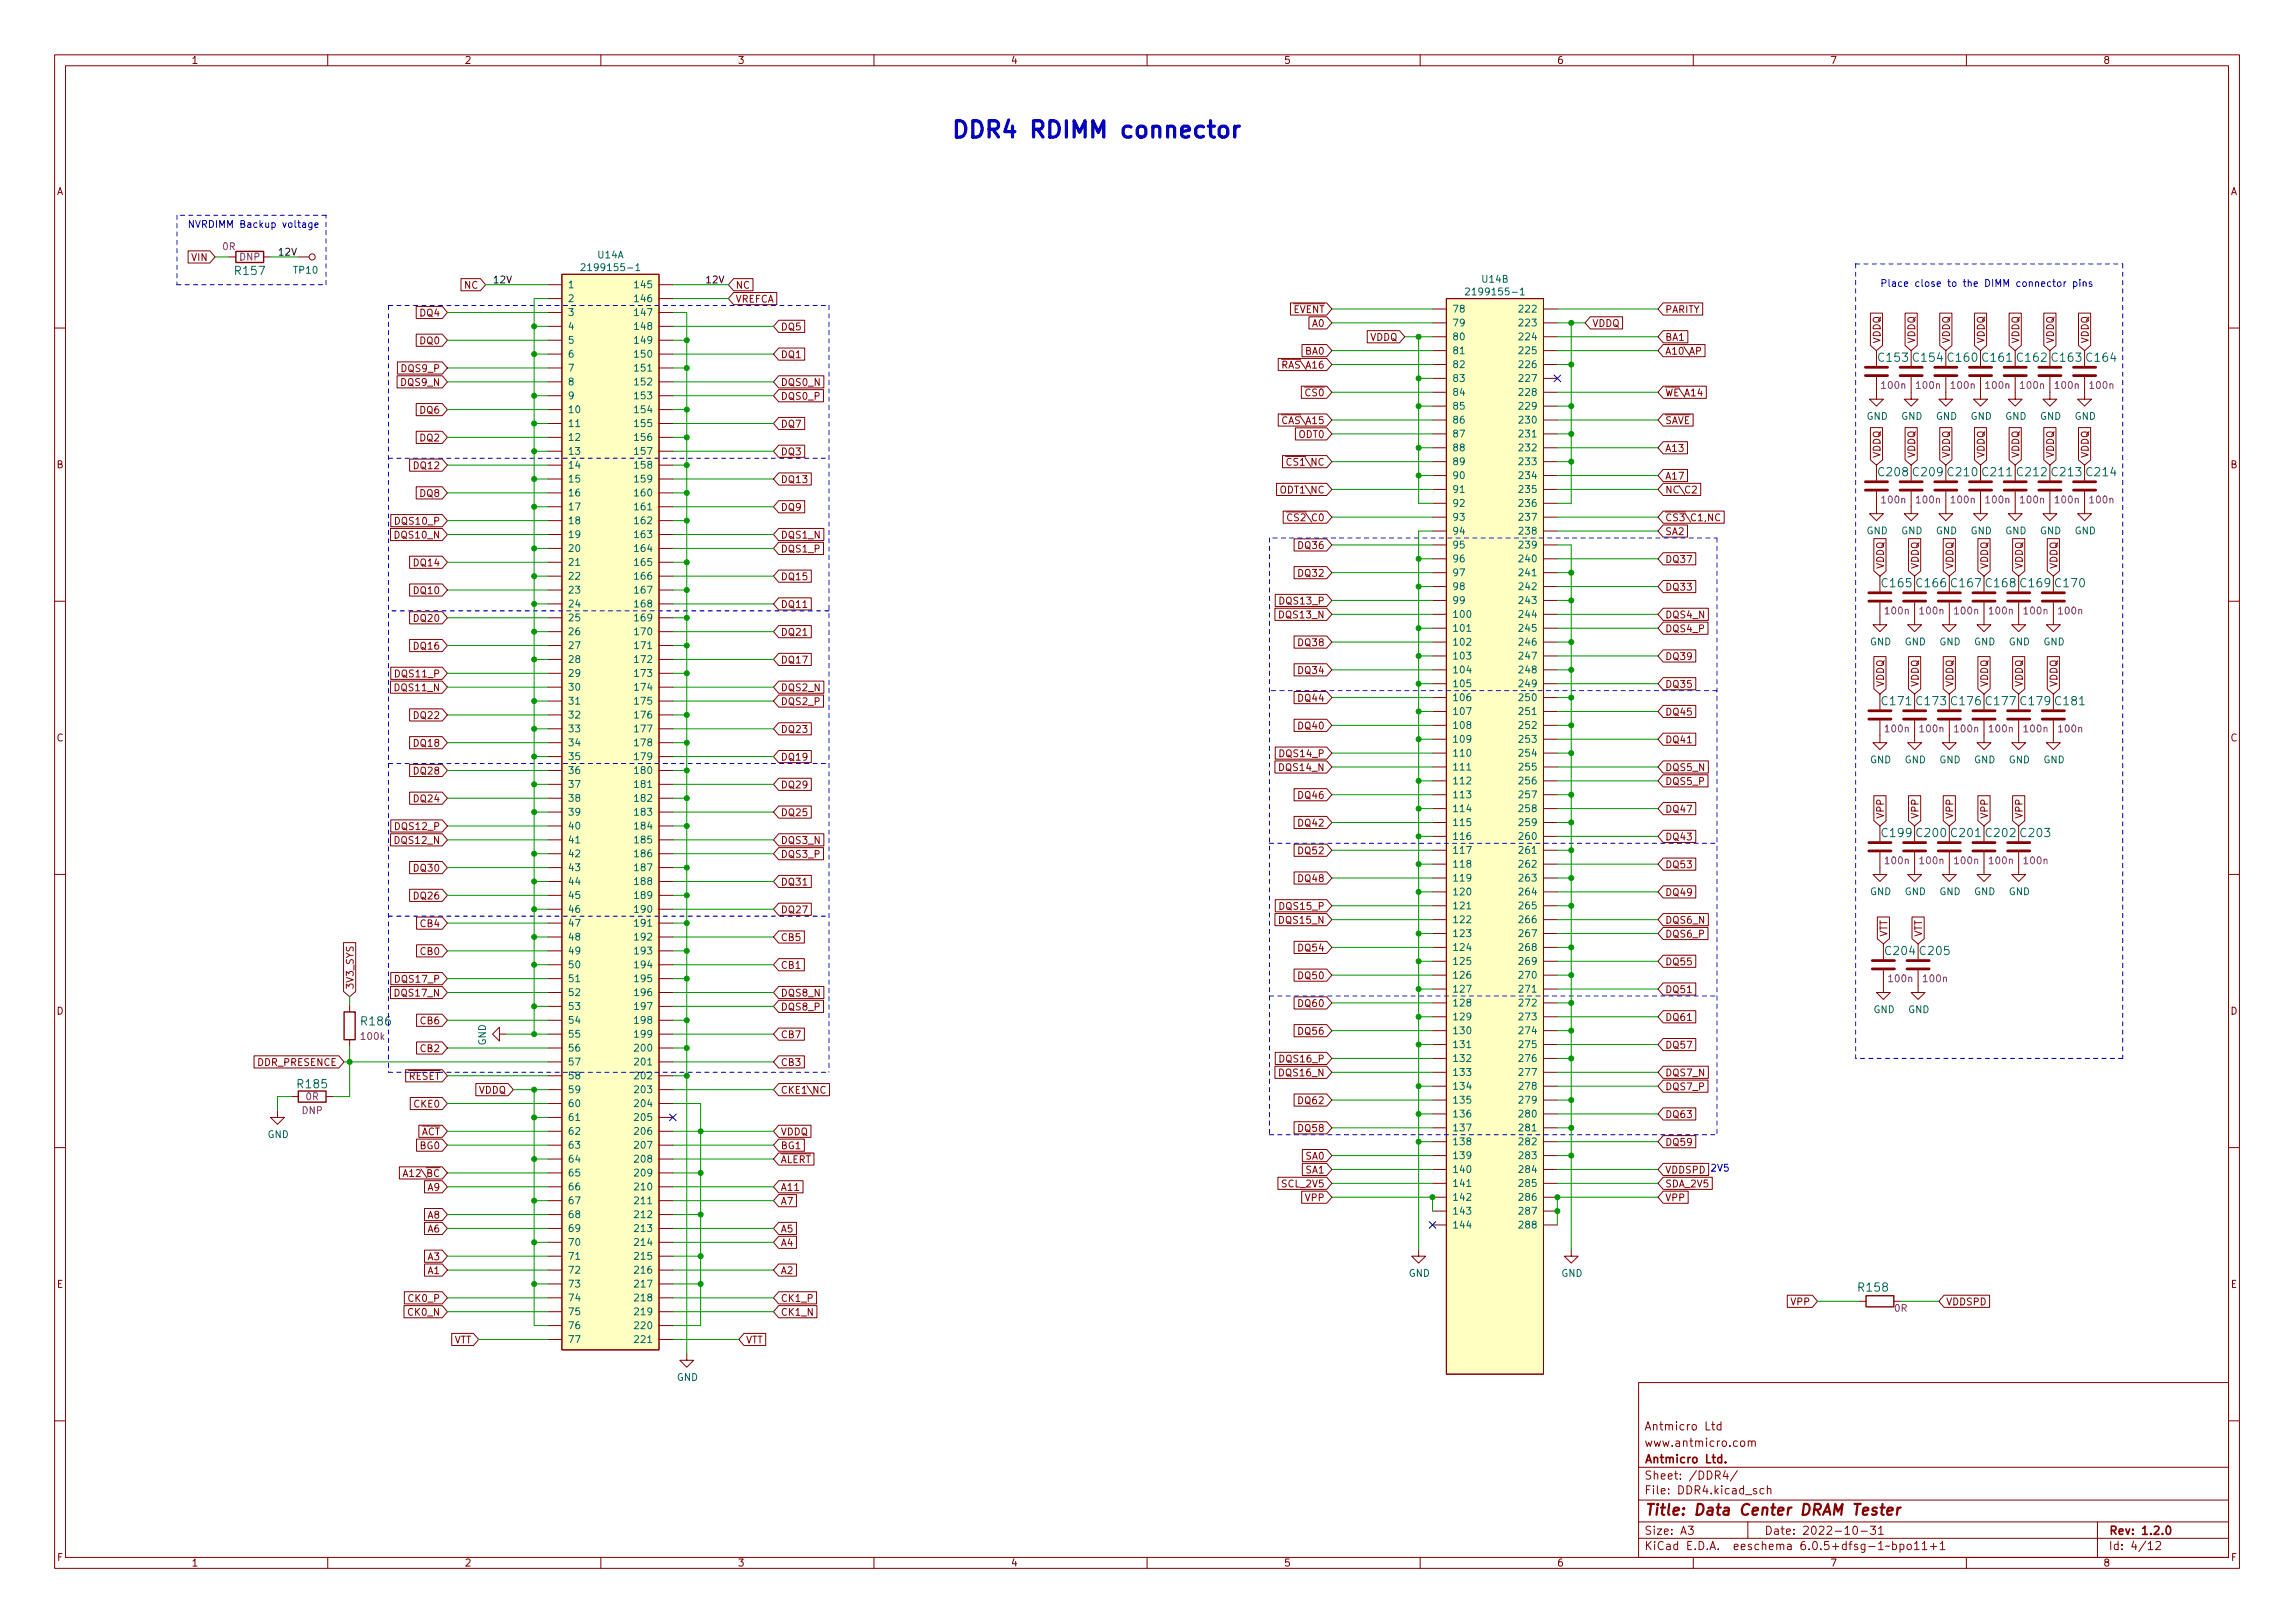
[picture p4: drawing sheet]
<svg xmlns="http://www.w3.org/2000/svg" width="420mm" height="297mm" viewBox="0 0 420 297" stroke-linecap="round" stroke-linejoin="round" font-family="sans-serif">
<defs><g id="words">
<text font-size="4.2" fill="#0000c2" x="174" y="25.2">DDR4 RDIMM connector</text>
<text font-size="2.8" fill="#840000" x="301" y="277.3">Title: Data Center DRAM Tester</text>
<g font-size="2.1" fill="#006464">
<text x="43.2" y="50.3">R157</text>
<text x="344" y="66.2">C153</text>
<text x="350.4" y="66.2">C154</text>
<text x="356.7" y="66.2">C160</text>
<text x="363.1" y="66.2">C161</text>
<text x="369.4" y="66.2">C162</text>
<text x="375.8" y="66.2">C163</text>
<text x="382.1" y="66.2">C164</text>
<text x="344" y="87.2">C208</text>
<text x="350.4" y="87.2">C209</text>
<text x="356.7" y="87.2">C210</text>
<text x="363.1" y="87.2">C211</text>
<text x="369.4" y="87.2">C212</text>
<text x="375.8" y="87.2">C213</text>
<text x="382.1" y="87.2">C214</text>
<text x="344.7" y="107.5">C165</text>
<text x="351" y="107.5">C166</text>
<text x="357.4" y="107.5">C167</text>
<text x="363.7" y="107.5">C168</text>
<text x="370.1" y="107.5">C169</text>
<text x="376.4" y="107.5">C170</text>
<text x="344.7" y="129.1">C171</text>
<text x="351" y="129.1">C173</text>
<text x="357.4" y="129.1">C176</text>
<text x="363.7" y="129.1">C177</text>
<text x="370.1" y="129.1">C179</text>
<text x="376.4" y="129.1">C181</text>
<text x="344.7" y="153.2">C199</text>
<text x="351" y="153.2">C200</text>
<text x="357.4" y="153.2">C201</text>
<text x="363.7" y="153.2">C202</text>
<text x="370.1" y="153.2">C203</text>
<text x="345.3" y="174.8">C204</text>
<text x="351.7" y="174.8">C205</text>
<text x="66.3" y="187.7">R186</text>
<text x="54.6" y="199.2">R185</text>
<text x="340.4" y="236.4">R158</text>
</g>
<g font-size="2.1" fill="#840000">
<text x="301" y="261.8">Antmicro Ltd</text>
<text x="301" y="267.8">Antmicro Ltd.</text>
<text x="301" y="264.8">www.antmicro.com</text>
<text x="301" y="273.5">File: DDR4.kicad_sch</text>
<text x="301" y="270.8">Sheet: /DDR4/</text>
<text x="301" y="280.9">Size: A3</text>
<text x="323" y="280.9">Date: 2022-10-31</text>
<text x="386" y="280.9">Rev: 1.2.0</text>
<text x="301" y="283.7">KiCad E.D.A. eeschema 6.0.5+dfsg-1~bpo11+1</text>
<text x="386" y="283.7">Id: 4/12</text>
</g>
<g font-size="1.8" fill="#840000">
<text x="35" y="11.7">1</text>
<text x="85" y="11.7">2</text>
<text x="135" y="11.7">3</text>
<text x="185" y="11.7">4</text>
<text x="235" y="11.7">5</text>
<text x="285" y="11.7">6</text>
<text x="335" y="11.7">7</text>
<text x="385" y="11.7">8</text>
<text x="10.3" y="35.7">A</text>
<text x="408.3" y="35.7">A</text>
<text x="35.2" y="47.8">VIN</text>
<text x="85.1" y="52.8">NC</text>
<text x="134.6" y="52.8">NC</text>
<text x="77" y="57.9">DQ4</text>
<text x="134.6" y="55.4">VREFCA</text>
<text x="235.3" y="57.3">~{EVENT}</text>
<text x="240.3" y="59.8">A0</text>
<text x="291.5" y="59.8">VDDQ</text>
<text x="304.8" y="57.3">PARITY</text>
<text x="77" y="63">DQ0</text>
<text x="142.9" y="65.5">DQ1</text>
<text x="142.9" y="60.5">DQ5</text>
<text x="239" y="64.9">BA0</text>
<text x="250.8" y="62.4">VDDQ</text>
<text x="304.8" y="64.9">A10\AP</text>
<text x="304.8" y="62.4">BA1</text>
<text x="344.3" y="62.9" transform="rotate(-90 344.3 62.9)">VDDQ</text>
<text x="350.6" y="62.9" transform="rotate(-90 350.6 62.9)">VDDQ</text>
<text x="357" y="62.9" transform="rotate(-90 357 62.9)">VDDQ</text>
<text x="363.3" y="62.9" transform="rotate(-90 363.3 62.9)">VDDQ</text>
<text x="369.7" y="62.9" transform="rotate(-90 369.7 62.9)">VDDQ</text>
<text x="376" y="62.9" transform="rotate(-90 376 62.9)">VDDQ</text>
<text x="382.4" y="62.9" transform="rotate(-90 382.4 62.9)">VDDQ</text>
<text x="73.6" y="70.6">DQS9_N</text>
<text x="73.7" y="68.1">DQS9_P</text>
<text x="142.9" y="70.6">DQS0_N</text>
<text x="233.7" y="67.4">~{RAS}\A16</text>
<text x="77" y="75.7">DQ6</text>
<text x="142.9" y="73.2">DQS0_P</text>
<text x="233.7" y="77.6">~{CAS}\A15</text>
<text x="237.8" y="72.5">~{CS0}</text>
<text x="304.8" y="72.5">~{WE}\A14</text>
<text x="304.8" y="77.6">~{SAVE}</text>
<text x="77" y="80.8">DQ2</text>
<text x="142.9" y="83.3">DQ3</text>
<text x="142.9" y="78.2">DQ7</text>
<text x="237.9" y="80.1">ODT0</text>
<text x="304.8" y="82.7">A13</text>
<text x="344.3" y="83.9" transform="rotate(-90 344.3 83.9)">VDDQ</text>
<text x="350.6" y="83.9" transform="rotate(-90 350.6 83.9)">VDDQ</text>
<text x="357" y="83.9" transform="rotate(-90 357 83.9)">VDDQ</text>
<text x="363.3" y="83.9" transform="rotate(-90 363.3 83.9)">VDDQ</text>
<text x="369.7" y="83.9" transform="rotate(-90 369.7 83.9)">VDDQ</text>
<text x="376" y="83.9" transform="rotate(-90 376 83.9)">VDDQ</text>
<text x="382.4" y="83.9" transform="rotate(-90 382.4 83.9)">VDDQ</text>
<text x="10.3" y="85.7">B</text>
<text x="76" y="85.9">DQ12</text>
<text x="142.9" y="88.4">DQ13</text>
<text x="234.7" y="85.2">~{CS1}\NC</text>
<text x="304.8" y="87.8">A17</text>
<text x="408.3" y="85.7">B</text>
<text x="77" y="90.9">DQ8</text>
<text x="142.9" y="93.5">DQ9</text>
<text x="234.8" y="90.3">ODT1\NC</text>
<text x="235" y="95.4">~{CS2}\C0</text>
<text x="304.8" y="90.3">NC\C2</text>
<text x="304.8" y="95.4">~{CS3}\C1,NC</text>
<text x="72.6" y="98.6">DQS10_N</text>
<text x="72.7" y="96">DQS10_P</text>
<text x="142.9" y="98.6">DQS1_N</text>
<text x="142.9" y="101.1">DQS1_P</text>
<text x="237.9" y="100.5">DQ36</text>
<text x="304.8" y="97.9">SA2</text>
<text x="76" y="103.6">DQ14</text>
<text x="142.9" y="106.2">DQ15</text>
<text x="237.9" y="105.5">DQ32</text>
<text x="304.8" y="103">DQ37</text>
<text x="344.9" y="104.2" transform="rotate(-90 344.9 104.2)">VDDQ</text>
<text x="351.2" y="104.2" transform="rotate(-90 351.2 104.2)">VDDQ</text>
<text x="357.6" y="104.2" transform="rotate(-90 357.6 104.2)">VDDQ</text>
<text x="363.9" y="104.2" transform="rotate(-90 363.9 104.2)">VDDQ</text>
<text x="370.3" y="104.2" transform="rotate(-90 370.3 104.2)">VDDQ</text>
<text x="376.6" y="104.2" transform="rotate(-90 376.6 104.2)">VDDQ</text>
<text x="76" y="108.7">DQ10</text>
<text x="76" y="113.8">DQ20</text>
<text x="142.9" y="111.3">DQ11</text>
<text x="234.5" y="113.2">DQS13_N</text>
<text x="234.6" y="110.6">DQS13_P</text>
<text x="304.8" y="108.1">DQ33</text>
<text x="304.8" y="113.2">DQS4_N</text>
<text x="76" y="118.9">DQ16</text>
<text x="142.9" y="116.3">DQ21</text>
<text x="237.9" y="118.2">DQ38</text>
<text x="304.8" y="115.7">DQS4_P</text>
<text x="72.7" y="124">DQS11_P</text>
<text x="142.9" y="121.4">DQ17</text>
<text x="237.9" y="123.3">DQ34</text>
<text x="304.8" y="125.9">DQ35</text>
<text x="304.8" y="120.8">DQ39</text>
<text x="344.9" y="125.8" transform="rotate(-90 344.9 125.8)">VDDQ</text>
<text x="351.2" y="125.8" transform="rotate(-90 351.2 125.8)">VDDQ</text>
<text x="357.6" y="125.8" transform="rotate(-90 357.6 125.8)">VDDQ</text>
<text x="363.9" y="125.8" transform="rotate(-90 363.9 125.8)">VDDQ</text>
<text x="370.3" y="125.8" transform="rotate(-90 370.3 125.8)">VDDQ</text>
<text x="376.6" y="125.8" transform="rotate(-90 376.6 125.8)">VDDQ</text>
<text x="72.6" y="126.5">DQS11_N</text>
<text x="76" y="131.6">DQ22</text>
<text x="142.9" y="126.5">DQS2_N</text>
<text x="142.9" y="129">DQS2_P</text>
<text x="237.9" y="128.4">DQ44</text>
<text x="304.8" y="130.9">DQ45</text>
<text x="10.3" y="135.7">C</text>
<text x="76" y="136.7">DQ18</text>
<text x="142.9" y="134.1">DQ23</text>
<text x="237.9" y="133.5">DQ40</text>
<text x="304.8" y="136">DQ41</text>
<text x="408.3" y="135.7">C</text>
<text x="76" y="141.7">DQ28</text>
<text x="142.9" y="139.2">DQ19</text>
<text x="234.5" y="141.1">DQS14_N</text>
<text x="234.6" y="138.6">DQS14_P</text>
<text x="304.8" y="143.6">DQS5_P</text>
<text x="304.8" y="141.1">DQS5_N</text>
<text x="76" y="146.8">DQ24</text>
<text x="142.9" y="144.3">DQ29</text>
<text x="142.9" y="149.4">DQ25</text>
<text x="237.9" y="146.2">DQ46</text>
<text x="304.8" y="148.7">DQ47</text>
<text x="344.9" y="149.9" transform="rotate(-90 344.9 149.9)">VPP</text>
<text x="351.2" y="149.9" transform="rotate(-90 351.2 149.9)">VPP</text>
<text x="357.6" y="149.9" transform="rotate(-90 357.6 149.9)">VPP</text>
<text x="363.9" y="149.9" transform="rotate(-90 363.9 149.9)">VPP</text>
<text x="370.3" y="149.9" transform="rotate(-90 370.3 149.9)">VPP</text>
<text x="72.6" y="154.4">DQS12_N</text>
<text x="72.7" y="151.9">DQS12_P</text>
<text x="142.9" y="154.4">DQS3_N</text>
<text x="237.9" y="151.3">DQ42</text>
<text x="304.8" y="153.8">DQ43</text>
<text x="76" y="159.5">DQ30</text>
<text x="142.9" y="157">DQS3_P</text>
<text x="237.9" y="161.4">DQ48</text>
<text x="237.9" y="156.3">DQ52</text>
<text x="304.8" y="158.9">DQ53</text>
<text x="76" y="164.6">DQ26</text>
<text x="142.9" y="162.1">DQ31</text>
<text x="142.9" y="167.1">DQ27</text>
<text x="234.6" y="166.5">DQS15_P</text>
<text x="304.8" y="164">DQ49</text>
<text x="77.1" y="169.7">CB4</text>
<text x="142.9" y="172.2">CB5</text>
<text x="234.5" y="169">DQS15_N</text>
<text x="304.8" y="169">DQS6_N</text>
<text x="304.8" y="171.6">DQS6_P</text>
<text x="345.5" y="171.5" transform="rotate(-90 345.5 171.5)">VTT</text>
<text x="351.9" y="171.5" transform="rotate(-90 351.9 171.5)">VTT</text>
<text x="72.7" y="179.8">DQS17_P</text>
<text x="77.1" y="174.8">CB0</text>
<text x="142.9" y="177.3">CB1</text>
<text x="237.9" y="179.2">DQ50</text>
<text x="237.9" y="174.1">DQ54</text>
<text x="304.8" y="176.7">DQ55</text>
<text x="10.3" y="185.7">D</text>
<text x="64.7" y="181.1" transform="rotate(-90 64.7 181.1)">3V3_SYS</text>
<text x="72.6" y="182.4">DQS17_N</text>
<text x="142.9" y="182.4">DQS8_N</text>
<text x="142.9" y="184.9">DQS8_P</text>
<text x="237.9" y="184.3">DQ60</text>
<text x="304.8" y="181.7">DQ51</text>
<text x="408.3" y="185.7">D</text>
<text x="77.1" y="187.5">CB6</text>
<text x="142.9" y="190">CB7</text>
<text x="237.9" y="189.4">DQ56</text>
<text x="304.8" y="191.9">DQ57</text>
<text x="304.8" y="186.8">DQ61</text>
<text x="47.2" y="195.1">DDR_PRESENCE</text>
<text x="73.4" y="197.6">~{RESET}</text>
<text x="77.1" y="192.5">CB2</text>
<text x="142.9" y="195.1">CB3</text>
<text x="234.5" y="197">DQS16_N</text>
<text x="234.6" y="194.4">DQS16_P</text>
<text x="304.8" y="197">DQS7_N</text>
<text x="75.9" y="202.7">CKE0</text>
<text x="87.6" y="200.2">VDDQ</text>
<text x="142.9" y="200.2">CKE1\NC</text>
<text x="237.9" y="202.1">DQ62</text>
<text x="304.8" y="199.5">DQS7_P</text>
<text x="75.6" y="207.8">~{ACT}</text>
<text x="142.9" y="207.8">VDDQ</text>
<text x="237.9" y="207.1">DQ58</text>
<text x="304.8" y="204.6">DQ63</text>
<text x="304.8" y="209.7">DQ59</text>
<text x="73" y="215.4">A12\~{BC}</text>
<text x="77" y="210.3">BG0</text>
<text x="142.9" y="212.9">~{ALERT}</text>
<text x="142.9" y="210.3">BG1</text>
<text x="239.1" y="214.8">SA1</text>
<text x="239.1" y="212.2">SA0</text>
<text x="78.4" y="217.9">A9</text>
<text x="142.9" y="220.5">A7</text>
<text x="142.9" y="217.9">A11</text>
<text x="234.9" y="217.3">SCL_2V5</text>
<text x="239" y="219.8">VPP</text>
<text x="304.8" y="219.8">VPP</text>
<text x="304.8" y="217.3">SDA_2V5</text>
<text x="78.4" y="225.6">A6</text>
<text x="78.4" y="223">A8</text>
<text x="142.9" y="225.6">A5</text>
<text x="78.4" y="233.2">A1</text>
<text x="78.4" y="230.6">A3</text>
<text x="142.9" y="233.2">A2</text>
<text x="142.9" y="228.1">A4</text>
<text x="10.4" y="235.7">E</text>
<text x="74.9" y="238.3">CK0_P</text>
<text x="142.9" y="238.3">CK1_P</text>
<text x="327.9" y="238.9">VPP</text>
<text x="356.2" y="238.9">VDDSPD</text>
<text x="408.4" y="235.7">E</text>
<text x="74.8" y="240.8">CK0_N</text>
<text x="83" y="245.9">VTT</text>
<text x="136.5" y="245.9">VTT</text>
<text x="142.9" y="240.8">CK1_N</text>
<text x="10.4" y="285.7">F</text>
<text x="35" y="286.7">1</text>
<text x="85" y="286.7">2</text>
<text x="135" y="286.7">3</text>
<text x="185" y="286.7">4</text>
<text x="235" y="286.7">5</text>
<text x="285" y="286.7">6</text>
<text x="335" y="286.7">7</text>
<text x="385" y="286.7">8</text>
<text x="408.4" y="285.7">F</text>
</g>
<g font-size="1.8" fill="#0000c2">
<text x="34.3" y="41.7">NVRDIMM Backup voltage</text>
<text x="344.2" y="52.5">Place close to the DIMM connector pins</text>
<text x="304.8" y="214.8">VDDSPD 2V5</text>
</g>
<g font-size="1.8" fill="#840084">
<text x="40.8" y="45.8">0R</text>
<text x="43.9" y="47.7">DNP</text>
<text x="344.6" y="71.2">100n</text>
<text x="351" y="71.2">100n</text>
<text x="357.3" y="71.2">100n</text>
<text x="363.7" y="71.2">100n</text>
<text x="370" y="71.2">100n</text>
<text x="376.4" y="71.2">100n</text>
<text x="382.7" y="71.2">100n</text>
<text x="344.6" y="92.1">100n</text>
<text x="351" y="92.1">100n</text>
<text x="357.3" y="92.1">100n</text>
<text x="363.7" y="92.1">100n</text>
<text x="370" y="92.1">100n</text>
<text x="376.4" y="92.1">100n</text>
<text x="382.7" y="92.1">100n</text>
<text x="345.3" y="112.4">100n</text>
<text x="351.6" y="112.4">100n</text>
<text x="358" y="112.4">100n</text>
<text x="364.3" y="112.4">100n</text>
<text x="370.7" y="112.4">100n</text>
<text x="377" y="112.4">100n</text>
<text x="345.3" y="134">100n</text>
<text x="351.6" y="134">100n</text>
<text x="358" y="134">100n</text>
<text x="364.3" y="134">100n</text>
<text x="370.7" y="134">100n</text>
<text x="377" y="134">100n</text>
<text x="345.3" y="158.2">100n</text>
<text x="351.6" y="158.2">100n</text>
<text x="358" y="158.2">100n</text>
<text x="364.3" y="158.2">100n</text>
<text x="370.7" y="158.2">100n</text>
<text x="345.9" y="179.7">100n</text>
<text x="352.2" y="179.7">100n</text>
<text x="66.2" y="190.3">100k</text>
<text x="55.3" y="203.9">DNP</text>
<text x="56" y="201.3">0R</text>
<text x="346.8" y="240.1">0R</text>
</g>
<g font-size="1.8" fill="#0f0f0f">
<text x="50.8" y="46.8">12V</text>
<text x="90.2" y="51.8">12V</text>
<text x="129.6" y="51.8">12V</text>
</g>
<g font-size="1.8" fill="#006464">
<text x="109.5" y="47.3">U14A</text>
<text x="53.8" y="50.1">TP10</text>
<text x="103.9" y="52.7">1</text>
<text x="107.5" y="49.6">2199155-1</text>
<text x="116.7" y="52.7">145</text>
<text x="271.4" y="51.7">U14B</text>
<text x="103.9" y="55.3">2</text>
<text x="103.9" y="57.8">3</text>
<text x="116.7" y="55.3">146</text>
<text x="116.7" y="57.8">147</text>
<text x="265.8" y="57.2">78</text>
<text x="265.8" y="59.7">79</text>
<text x="269.5" y="54">2199155-1</text>
<text x="278.6" y="57.2">222</text>
<text x="278.6" y="59.7">223</text>
<text x="103.9" y="60.4">4</text>
<text x="103.9" y="62.9">5</text>
<text x="103.9" y="65.4">6</text>
<text x="116.7" y="60.4">148</text>
<text x="116.7" y="62.9">149</text>
<text x="116.7" y="65.4">150</text>
<text x="265.8" y="62.3">80</text>
<text x="265.8" y="64.8">81</text>
<text x="278.6" y="62.3">224</text>
<text x="278.6" y="64.8">225</text>
<text x="103.9" y="68">7</text>
<text x="103.9" y="70.5">8</text>
<text x="116.7" y="68">151</text>
<text x="116.7" y="70.5">152</text>
<text x="265.8" y="67.3">82</text>
<text x="265.8" y="69.9">83</text>
<text x="278.6" y="67.3">226</text>
<text x="278.6" y="69.9">227</text>
<text x="103.9" y="75.6">10</text>
<text x="103.9" y="73.1">9</text>
<text x="116.7" y="73.1">153</text>
<text x="116.7" y="75.6">154</text>
<text x="265.8" y="72.4">84</text>
<text x="265.8" y="75">85</text>
<text x="265.8" y="77.5">86</text>
<text x="278.6" y="72.4">228</text>
<text x="278.6" y="75">229</text>
<text x="278.6" y="77.5">230</text>
<text x="341.7" y="76.8">GND</text>
<text x="348" y="76.8">GND</text>
<text x="354.4" y="76.8">GND</text>
<text x="360.7" y="76.8">GND</text>
<text x="367.1" y="76.8">GND</text>
<text x="373.4" y="76.8">GND</text>
<text x="379.8" y="76.8">GND</text>
<text x="103.9" y="78.1">11</text>
<text x="103.9" y="80.7">12</text>
<text x="103.9" y="83.2">13</text>
<text x="116.7" y="78.1">155</text>
<text x="116.7" y="80.7">156</text>
<text x="116.7" y="83.2">157</text>
<text x="265.8" y="80">87</text>
<text x="265.8" y="82.6">88</text>
<text x="278.6" y="80">231</text>
<text x="278.6" y="82.6">232</text>
<text x="103.9" y="85.8">14</text>
<text x="103.9" y="88.3">15</text>
<text x="116.7" y="85.8">158</text>
<text x="116.7" y="88.3">159</text>
<text x="265.8" y="85.1">89</text>
<text x="265.8" y="87.7">90</text>
<text x="278.6" y="85.1">233</text>
<text x="278.6" y="87.7">234</text>
<text x="103.9" y="90.8">16</text>
<text x="103.9" y="93.4">17</text>
<text x="103.9" y="95.9">18</text>
<text x="116.7" y="90.8">160</text>
<text x="116.7" y="93.4">161</text>
<text x="116.7" y="95.9">162</text>
<text x="265.8" y="90.2">91</text>
<text x="265.8" y="92.7">92</text>
<text x="265.8" y="95.3">93</text>
<text x="278.6" y="90.2">235</text>
<text x="278.6" y="92.7">236</text>
<text x="278.6" y="95.3">237</text>
<text x="103.9" y="98.5">19</text>
<text x="103.9" y="101">20</text>
<text x="116.7" y="98.5">163</text>
<text x="116.7" y="101">164</text>
<text x="265.8" y="97.8">94</text>
<text x="265.8" y="100.4">95</text>
<text x="278.6" y="97.8">238</text>
<text x="278.6" y="100.4">239</text>
<text x="341.7" y="97.8">GND</text>
<text x="348" y="97.8">GND</text>
<text x="354.4" y="97.8">GND</text>
<text x="360.7" y="97.8">GND</text>
<text x="367.1" y="97.8">GND</text>
<text x="373.4" y="97.8">GND</text>
<text x="379.8" y="97.8">GND</text>
<text x="103.9" y="103.5">21</text>
<text x="103.9" y="106.1">22</text>
<text x="116.7" y="103.5">165</text>
<text x="116.7" y="106.1">166</text>
<text x="265.8" y="102.9">96</text>
<text x="265.8" y="105.4">97</text>
<text x="265.8" y="108">98</text>
<text x="278.6" y="102.9">240</text>
<text x="278.6" y="105.4">241</text>
<text x="278.6" y="108">242</text>
<text x="103.9" y="108.6">23</text>
<text x="103.9" y="111.2">24</text>
<text x="103.9" y="113.7">25</text>
<text x="116.7" y="108.6">167</text>
<text x="116.7" y="111.2">168</text>
<text x="116.7" y="113.7">169</text>
<text x="265.8" y="113.1">100</text>
<text x="265.8" y="110.5">99</text>
<text x="278.6" y="110.5">243</text>
<text x="278.6" y="113.1">244</text>
<text x="103.9" y="116.2">26</text>
<text x="103.9" y="118.8">27</text>
<text x="116.7" y="116.2">170</text>
<text x="116.7" y="118.8">171</text>
<text x="265.8" y="115.6">101</text>
<text x="265.8" y="118.1">102</text>
<text x="278.6" y="115.6">245</text>
<text x="278.6" y="118.1">246</text>
<text x="342.3" y="118.1">GND</text>
<text x="348.7" y="118.1">GND</text>
<text x="355" y="118.1">GND</text>
<text x="361.4" y="118.1">GND</text>
<text x="367.7" y="118.1">GND</text>
<text x="374.1" y="118.1">GND</text>
<text x="103.9" y="121.3">28</text>
<text x="103.9" y="123.9">29</text>
<text x="116.7" y="121.3">172</text>
<text x="116.7" y="123.9">173</text>
<text x="265.8" y="120.7">103</text>
<text x="265.8" y="123.2">104</text>
<text x="265.8" y="125.8">105</text>
<text x="278.6" y="120.7">247</text>
<text x="278.6" y="123.2">248</text>
<text x="278.6" y="125.8">249</text>
<text x="103.9" y="126.4">30</text>
<text x="103.9" y="128.9">31</text>
<text x="103.9" y="131.5">32</text>
<text x="116.7" y="126.4">174</text>
<text x="116.7" y="128.9">175</text>
<text x="116.7" y="131.5">176</text>
<text x="265.8" y="128.3">106</text>
<text x="265.8" y="130.8">107</text>
<text x="278.6" y="128.3">250</text>
<text x="278.6" y="130.8">251</text>
<text x="103.9" y="134">33</text>
<text x="103.9" y="136.6">34</text>
<text x="116.7" y="134">177</text>
<text x="116.7" y="136.6">178</text>
<text x="265.8" y="133.4">108</text>
<text x="265.8" y="135.9">109</text>
<text x="278.6" y="133.4">252</text>
<text x="278.6" y="135.9">253</text>
<text x="103.9" y="139.1">35</text>
<text x="103.9" y="141.6">36</text>
<text x="116.7" y="139.1">179</text>
<text x="116.7" y="141.6">180</text>
<text x="265.8" y="138.5">110</text>
<text x="265.8" y="141">111</text>
<text x="265.8" y="143.5">112</text>
<text x="278.6" y="138.5">254</text>
<text x="278.6" y="141">255</text>
<text x="278.6" y="143.5">256</text>
<text x="342.3" y="139.7">GND</text>
<text x="348.7" y="139.7">GND</text>
<text x="355" y="139.7">GND</text>
<text x="361.4" y="139.7">GND</text>
<text x="367.7" y="139.7">GND</text>
<text x="374.1" y="139.7">GND</text>
<text x="103.9" y="144.2">37</text>
<text x="103.9" y="146.7">38</text>
<text x="103.9" y="149.3">39</text>
<text x="116.7" y="144.2">181</text>
<text x="116.7" y="146.7">182</text>
<text x="116.7" y="149.3">183</text>
<text x="265.8" y="146.1">113</text>
<text x="265.8" y="148.6">114</text>
<text x="278.6" y="146.1">257</text>
<text x="278.6" y="148.6">258</text>
<text x="103.9" y="151.8">40</text>
<text x="103.9" y="154.3">41</text>
<text x="116.7" y="151.8">184</text>
<text x="116.7" y="154.3">185</text>
<text x="265.8" y="151.2">115</text>
<text x="265.8" y="153.7">116</text>
<text x="278.6" y="151.2">259</text>
<text x="278.6" y="153.7">260</text>
<text x="103.9" y="156.9">42</text>
<text x="103.9" y="159.4">43</text>
<text x="103.9" y="162">44</text>
<text x="116.7" y="156.9">186</text>
<text x="116.7" y="159.4">187</text>
<text x="116.7" y="162">188</text>
<text x="265.8" y="156.2">117</text>
<text x="265.8" y="158.8">118</text>
<text x="265.8" y="161.3">119</text>
<text x="278.6" y="156.2">261</text>
<text x="278.6" y="158.8">262</text>
<text x="278.6" y="161.3">263</text>
<text x="103.9" y="164.5">45</text>
<text x="103.9" y="167">46</text>
<text x="116.7" y="164.5">189</text>
<text x="116.7" y="167">190</text>
<text x="265.8" y="163.9">120</text>
<text x="265.8" y="166.4">121</text>
<text x="278.6" y="163.9">264</text>
<text x="278.6" y="166.4">265</text>
<text x="342.3" y="163.8">GND</text>
<text x="348.7" y="163.8">GND</text>
<text x="355" y="163.8">GND</text>
<text x="361.4" y="163.8">GND</text>
<text x="367.7" y="163.8">GND</text>
<text x="103.9" y="169.6">47</text>
<text x="103.9" y="172.1">48</text>
<text x="116.7" y="169.6">191</text>
<text x="116.7" y="172.1">192</text>
<text x="265.8" y="168.9">122</text>
<text x="265.8" y="171.5">123</text>
<text x="278.6" y="168.9">266</text>
<text x="278.6" y="171.5">267</text>
<text x="103.9" y="174.7">49</text>
<text x="103.9" y="177.2">50</text>
<text x="103.9" y="179.7">51</text>
<text x="116.7" y="174.7">193</text>
<text x="116.7" y="177.2">194</text>
<text x="116.7" y="179.7">195</text>
<text x="265.8" y="174">124</text>
<text x="265.8" y="176.6">125</text>
<text x="265.8" y="179.1">126</text>
<text x="278.6" y="174">268</text>
<text x="278.6" y="176.6">269</text>
<text x="278.6" y="179.1">270</text>
<text x="103.9" y="182.3">52</text>
<text x="103.9" y="184.8">53</text>
<text x="116.7" y="182.3">196</text>
<text x="116.7" y="184.8">197</text>
<text x="265.8" y="181.6">127</text>
<text x="265.8" y="184.2">128</text>
<text x="278.6" y="181.6">271</text>
<text x="278.6" y="184.2">272</text>
<text x="343" y="185.4">GND</text>
<text x="349.3" y="185.4">GND</text>
<text x="89" y="191.4" transform="rotate(-90 89 191.4)">GND</text>
<text x="103.9" y="187.4">54</text>
<text x="103.9" y="189.9">55</text>
<text x="116.7" y="187.4">198</text>
<text x="116.7" y="189.9">199</text>
<text x="265.8" y="186.7">129</text>
<text x="265.8" y="189.3">130</text>
<text x="265.8" y="191.8">131</text>
<text x="278.6" y="186.7">273</text>
<text x="278.6" y="189.3">274</text>
<text x="278.6" y="191.8">275</text>
<text x="103.9" y="192.4">56</text>
<text x="103.9" y="195">57</text>
<text x="103.9" y="197.5">58</text>
<text x="116.7" y="192.4">200</text>
<text x="116.7" y="195">201</text>
<text x="116.7" y="197.5">202</text>
<text x="265.8" y="194.3">132</text>
<text x="265.8" y="196.9">133</text>
<text x="278.6" y="194.3">276</text>
<text x="278.6" y="196.9">277</text>
<text x="103.9" y="200.1">59</text>
<text x="103.9" y="202.6">60</text>
<text x="116.7" y="200.1">203</text>
<text x="116.7" y="202.6">204</text>
<text x="265.8" y="199.4">134</text>
<text x="265.8" y="202">135</text>
<text x="278.6" y="199.4">278</text>
<text x="278.6" y="202">279</text>
<text x="49" y="208.3">GND</text>
<text x="103.9" y="205.1">61</text>
<text x="103.9" y="207.7">62</text>
<text x="116.7" y="205.1">205</text>
<text x="116.7" y="207.7">206</text>
<text x="265.8" y="204.5">136</text>
<text x="265.8" y="207">137</text>
<text x="265.8" y="209.6">138</text>
<text x="278.6" y="204.5">280</text>
<text x="278.6" y="207">281</text>
<text x="278.6" y="209.6">282</text>
<text x="103.9" y="210.2">63</text>
<text x="103.9" y="212.8">64</text>
<text x="103.9" y="215.3">65</text>
<text x="116.7" y="210.2">207</text>
<text x="116.7" y="212.8">208</text>
<text x="116.7" y="215.3">209</text>
<text x="265.8" y="212.1">139</text>
<text x="265.8" y="214.7">140</text>
<text x="278.6" y="212.1">283</text>
<text x="278.6" y="214.7">284</text>
<text x="103.9" y="217.8">66</text>
<text x="103.9" y="220.4">67</text>
<text x="116.7" y="217.8">210</text>
<text x="116.7" y="220.4">211</text>
<text x="265.8" y="217.2">141</text>
<text x="265.8" y="219.7">142</text>
<text x="278.6" y="217.2">285</text>
<text x="278.6" y="219.7">286</text>
<text x="103.9" y="222.9">68</text>
<text x="103.9" y="225.5">69</text>
<text x="116.7" y="222.9">212</text>
<text x="116.7" y="225.5">213</text>
<text x="265.8" y="222.3">143</text>
<text x="265.8" y="224.8">144</text>
<text x="278.6" y="222.3">287</text>
<text x="278.6" y="224.8">288</text>
<text x="103.9" y="228">70</text>
<text x="103.9" y="230.5">71</text>
<text x="103.9" y="233.1">72</text>
<text x="116.7" y="228">214</text>
<text x="116.7" y="230.5">215</text>
<text x="116.7" y="233.1">216</text>
<text x="257.9" y="233.7">GND</text>
<text x="285.8" y="233.7">GND</text>
<text x="103.9" y="235.6">73</text>
<text x="103.9" y="238.2">74</text>
<text x="116.7" y="235.6">217</text>
<text x="116.7" y="238.2">218</text>
<text x="103.9" y="240.7">75</text>
<text x="103.9" y="243.2">76</text>
<text x="103.9" y="245.8">77</text>
<text x="116.7" y="240.7">219</text>
<text x="116.7" y="243.2">220</text>
<text x="116.7" y="245.8">221</text>
<text x="123.9" y="252.7">GND</text>
</g>
</g></defs>
<g fill="none" stroke="#840000" stroke-width=".18">
<path d="M10 10h400v277h-400zM12 12h396v273h-396zM60 10v2M110 10v2M160 10v2M210 10v2M260 10v2M310 10v2M360 10v2M34.4 45.9h4l1 1.1-1 1.1h-4zM41.9 47h1.3M48.3 47h1.2"/>
<path d="M54.6 47h1.9M76.2 56.1h4.8l.9 1.1-.9 1.1h-4.8zM84.4 51h3.5l1 1.1-1 1.1h-3.5zM100.3 52.1h2.6M100.3 54.6h2.6M100.3 57.2h2.6M100.3 59.7h2.6M102.9 50.2h17.7v196.9h-17.7zM120.6 52.1h2.6M120.6 54.6h2.6M120.6 57.2h2.6M120.6 59.7h2.6"/>
<path d="M134.3 51h3.6v2.2h-3.6l-1-1.1zM134.3 53.5h7.9v2.3h-7.9l-1-1.2zM142.6 58.6h4.7v2.2h-4.7l-1-1.1zM236.2 55.4h6.7l.9 1.2-.9 1.1h-6.7zM239.6 58h3.3l.9 1.1-.9 1.1h-3.3zM262.3 56.6h2.5M262.3 59.1h2.5M264.8 54.6h17.8v196.9h-17.8zM282.6 56.6h2.5M282.6 59.1h2.5M291.1 58h6v2.2h-6l-.9-1.1zM304.5 55.4h7.2v2.3h-7.2l-1-1.1z"/>
<path d="M342.4 57.3h2.2v5.9l-1.1 1-1.1-1zM348.8 57.3h2.2v5.9l-1.1 1-1.1-1zM355.1 57.3h2.2v5.9l-1.1 1-1.1-1zM361.5 57.3h2.2v5.9l-1.1 1-1.1-1zM367.8 57.3h2.2v5.9l-1.1 1-1.1-1zM374.2 57.3h2.2v5.9l-1.1 1-1.1-1zM380.5 57.3h2.2v5.9l-1.1 1-1.1-1zM10 60h2M72.7 68.8h8.3l.9 1.1-.9 1.1h-8.3zM72.8 66.2h8.2l.9 1.1-.9 1.2h-8.2zM76.2 61.2h4.8l.9 1.1-.9 1.1h-4.8zM76.2 78.9h4.8l.9 1.1-.9 1.2h-4.8z"/>
<path d="M76.2 73.9h4.8l.9 1.1-.9 1.1h-4.8zM100.3 75h2.6M100.3 77.5h2.6M100.3 62.3h2.6M100.3 64.8h2.6M100.3 67.3h2.6M100.3 69.9h2.6M100.3 72.4h2.6M120.6 75h2.6M120.6 77.5h2.6M120.6 62.3h2.6M120.6 64.8h2.6"/>
<path d="M120.6 67.3h2.6M120.6 69.9h2.6M120.6 72.4h2.6M142.6 63.7h4.7v2.2h-4.7l-1-1.1zM142.6 68.8h8.2v2.2h-8.2l-1-1.1zM142.6 76.4h4.7v2.2h-4.7l-1-1.1zM142.6 71.3h8.2v2.2h-8.2l-1-1.1zM234 65.6h8.9l.9 1.1-.9 1.1h-8.9zM234 75.8h8.9l.9 1.1-.9 1.1h-8.9zM237.2 78.3h5.7l.9 1.1-.9 1.1h-5.7zM238.2 70.7h4.7l.9 1.1-.9 1.1h-4.7zM238.4 63.1h4.5l.9 1.1-.9 1.1h-4.5z"/>
<path d="M250.3 60.5h5.9l1 1.1-1 1.1h-5.9zM262.3 61.6h2.5M262.3 64.2h2.5M262.3 66.7h2.5M262.3 69.3h2.5M262.3 71.8h2.5M262.3 74.3h2.5M262.3 76.9h2.5M262.3 79.4h2.5M282.6 61.6h2.5M282.6 64.2h2.5M282.6 66.7h2.5"/>
<path d="M282.6 69.3h2.5M282.6 71.8h2.5M282.6 74.3h2.5M282.6 76.9h2.5M282.6 79.4h2.5M304.5 70.7h7.9v2.2h-7.9l-1-1.1zM304.5 63.1h7.6v2.2h-7.6l-1-1.1zM304.5 60.5h4.5v2.2h-4.5l-1-1.1zM304.5 75.8h5.5v2.2h-5.5l-1-1.1zM310.6 64.2h.6l.1-.2v-.3l-.7-.1v1.2M342.4 78.3h2.2v5.9l-1.1 .9-1.1-.9zM343.5 69v4.1h1.3l-1.3 1.2-1.2-1.2h1.2"/>
<path d="M348.8 78.3h2.2v5.9l-1.1 .9-1.1-.9zM349.9 69v4.1h1.3l-1.3 1.2-1.3-1.2h1.3M355.1 78.3h2.2v5.9l-1.1 .9-1.1-.9zM356.2 69v4.1h1.3l-1.3 1.2-1.2-1.2h1.2M361.5 78.3h2.2v5.9l-1.1 .9-1.1-.9zM362.6 69v4.1h1.3l-1.3 1.2-1.3-1.2h1.3M367.8 78.3h2.2v5.9l-1.1 .9-1.1-.9zM368.9 69v4.1h1.3l-1.3 1.2-1.2-1.2h1.2M374.2 78.3h2.2v5.9l-1.1 .9-1.1-.9zM375.3 69v4.1h1.3l-1.3 1.2-1.3-1.2h1.3M380.5 78.3h2.2v5.9l-1.1 .9-1.1-.9zM381.6 69v4.1h1.3l-1.3 1.2-1.2-1.2h1.2"/>
<path d="M408 60h2M71.5 96.7h9.5l.9 1.1-.9 1.1h-9.5zM71.5 94.2h9.5l.9 1.1-.9 1.1h-9.5zM75 84h6l.9 1.1-.9 1.1h-6zM76.2 89.1h4.8l.9 1.1-.9 1.1h-4.8zM100.3 80h2.6M100.3 82.6h2.6M100.3 85.1h2.6M100.3 87.7h2.6M100.3 90.2h2.6M100.3 92.7h2.6M100.3 95.3h2.6"/>
<path d="M100.3 97.8h2.6M120.6 80h2.6M120.6 82.6h2.6M120.6 85.1h2.6M120.6 87.7h2.6M120.6 90.2h2.6M120.6 92.7h2.6M120.6 95.3h2.6M120.6 97.8h2.6M142.6 96.7h8.2v2.2h-8.2l-1-1.1zM142.6 91.6h4.7v2.3h-4.7l-1-1.2zM142.6 86.6h5.9v2.2h-5.9l-1-1.1z"/>
<path d="M142.6 81.5h4.7v2.2h-4.7l-1-1.1zM142.6 99.3h8.2v2.2h-8.2l-1-1.1zM233.7 88.5h9.2l.9 1.1-.9 1.1h-9.2zM234.8 83.4h8.1l.9 1.1-.9 1.1h-8.1zM234.9 93.5h8l.9 1.2-.9 1.1h-8zM236.9 98.6h6l.9 1.1-.9 1.1h-6zM262.3 82h2.5M262.3 84.5h2.5M262.3 87h2.5M262.3 89.6h2.5M262.3 92.1h2.5M262.3 94.7h2.5"/>
<path d="M262.3 97.2h2.5M262.3 99.7h2.5M282.6 82h2.5M282.6 84.5h2.5M282.6 87h2.5M282.6 89.6h2.5M282.6 92.1h2.5M282.6 94.7h2.5M282.6 97.2h2.5M282.6 99.7h2.5M304.5 96.1h4.4v2.2h-4.4l-1-1.1zM304.5 88.5h6.9v2.2h-6.9l-1-1.1z"/>
<path d="M304.5 85.9h4.4v2.2h-4.4l-1-1.1zM304.5 80.8h4.4v2.3h-4.4l-1-1.1zM304.5 93.5h11.2v2.3h-11.2l-1-1.1zM343.1 98.6h2.2v5.9l-1.1 .9-1.1-.9zM343.5 90v4h1.3l-1.3 1.3-1.2-1.3h1.2M349.4 98.6h2.2v5.9l-1.1 .9-1.1-.9zM349.9 90v4h1.3l-1.3 1.3-1.3-1.3h1.3M355.8 98.6h2.2v5.9l-1.1 .9-1.1-.9zM356.2 90v4h1.3l-1.3 1.3-1.2-1.3h1.2M362.1 98.6h2.2v5.9l-1.1 .9-1.1-.9zM362.6 90v4h1.3l-1.3 1.3-1.3-1.3h1.3M368.5 98.6h2.2v5.9l-1.1 .9-1.1-.9z"/>
<path d="M368.9 90v4h1.3l-1.3 1.3-1.2-1.3h1.2M374.8 98.6h2.2v5.9l-1.1 .9-1.1-.9zM375.3 90v4h1.3l-1.3 1.3-1.3-1.3h1.3M381.6 90v4h1.3l-1.3 1.3-1.2-1.3h1.2M10 110h2M75 106.9h6l.9 1.1-.9 1.1h-6zM75 101.8h6l.9 1.1-.9 1.1h-6zM75 112h6l.9 1.1-.9 1.1h-6zM75 117h6l.9 1.1-.9 1.2h-6zM100.3 100.4h2.6M100.3 102.9h2.6M100.3 105.4h2.6"/>
<path d="M100.3 108h2.6M100.3 110.5h2.6M100.3 113.1h2.6M100.3 115.6h2.6M100.3 118.1h2.6M120.6 100.4h2.6M120.6 102.9h2.6M120.6 105.4h2.6M120.6 108h2.6M120.6 110.5h2.6M120.6 113.1h2.6M120.6 115.6h2.6"/>
<path d="M120.6 118.1h2.6M142.6 109.4h5.9v2.2h-5.9l-1-1.1zM142.6 104.3h5.9v2.3h-5.9l-1-1.2zM142.6 114.5h5.9v2.2h-5.9l-1-1.1zM142.6 119.6h5.9v2.2h-5.9l-1-1.1zM233.4 111.3h9.5l.9 1.1-.9 1.1h-9.5zM233.5 108.8h9.4l.9 1.1-.9 1.1h-9.4zM236.9 116.4h6l.9 1.1-.9 1.1h-6zM236.9 103.7h6l.9 1.1-.9 1.1h-6zM262.3 112.4h2.5M262.3 115h2.5M262.3 117.5h2.5"/>
<path d="M262.3 102.3h2.5M262.3 104.8h2.5M262.3 107.4h2.5M262.3 109.9h2.5M282.6 112.4h2.5M282.6 115h2.5M282.6 117.5h2.5M282.6 102.3h2.5M282.6 104.8h2.5M282.6 107.4h2.5M282.6 109.9h2.5M304.5 106.2h6v2.3h-6l-1-1.1z"/>
<path d="M304.5 101.2h6v2.2h-6l-1-1.1zM304.5 113.9h8.2v2.2h-8.2l-1-1.1zM304.5 111.3h8.3v2.2h-8.3l-1-1.1zM304.5 118.9h6v2.3h-6l-1-1.1zM344.2 110.3v4h1.2l-1.2 1.3-1.3-1.3h1.3M350.5 110.3v4h1.3l-1.3 1.3-1.3-1.3h1.3M356.9 110.3v4h1.2l-1.2 1.3-1.3-1.3h1.3M363.2 110.3v4h1.3l-1.3 1.3-1.3-1.3h1.3M369.6 110.3v4h1.2l-1.2 1.3-1.3-1.3h1.3M375.9 110.3v4h1.3l-1.3 1.3-1.3-1.3h1.3M408 110h2M71.5 124.7h9.5l.9 1.1-.9 1.1h-9.5z"/>
<path d="M71.5 122.1h9.5l.9 1.1-.9 1.1h-9.5zM75 139.9h6l.9 1.1-.9 1.1h-6zM75 134.8h6l.9 1.1-.9 1.1h-6zM75 129.7h6l.9 1.1-.9 1.2h-6zM100.3 120.7h2.6M100.3 123.2h2.6M100.3 125.8h2.6M100.3 128.3h2.6M100.3 130.8h2.6M100.3 133.4h2.6M100.3 135.9h2.6M100.3 138.5h2.6"/>
<path d="M120.6 120.7h2.6M120.6 123.2h2.6M120.6 125.8h2.6M120.6 128.3h2.6M120.6 130.8h2.6M120.6 133.4h2.6M120.6 135.9h2.6M120.6 138.5h2.6M142.6 137.4h5.9v2.2h-5.9l-1-1.1zM142.6 124.7h8.2v2.2h-8.2l-1-1.1zM142.6 132.3h5.9v2.2h-5.9l-1-1.1zM142.6 127.2h8.2v2.2h-8.2l-1-1.1z"/>
<path d="M233.4 139.3h9.5l.9 1.1-.9 1.1h-9.5zM233.5 136.7h9.4l.9 1.1-.9 1.1h-9.4zM236.9 126.6h6l.9 1.1-.9 1.1h-6zM236.9 121.5h6l.9 1.1-.9 1.1h-6zM236.9 131.6h6l.9 1.2-.9 1.1h-6zM262.3 120.1h2.5M262.3 122.6h2.5M262.3 125.1h2.5M262.3 127.7h2.5M262.3 130.2h2.5M262.3 132.8h2.5M262.3 135.3h2.5"/>
<path d="M262.3 137.8h2.5M282.6 120.1h2.5M282.6 122.6h2.5M282.6 125.1h2.5M282.6 127.7h2.5M282.6 130.2h2.5M282.6 132.8h2.5M282.6 135.3h2.5M282.6 137.8h2.5M304.5 139.3h8.3v2.2h-8.3l-1-1.1zM304.5 129.1h6v2.2h-6l-1-1.1zM304.5 134.2h6v2.2h-6l-1-1.1z"/>
<path d="M304.5 124h6v2.2h-6l-1-1.1zM343.1 120.2h2.2v5.9l-1.1 .9-1.1-.9zM344.2 131.9v4h1.2l-1.2 1.3-1.3-1.3h1.3M349.4 120.2h2.2v5.9l-1.1 .9-1.1-.9zM350.5 131.9v4h1.3l-1.3 1.3-1.3-1.3h1.3M355.8 120.2h2.2v5.9l-1.1 .9-1.1-.9zM356.9 131.9v4h1.2l-1.2 1.3-1.3-1.3h1.3M362.1 120.2h2.2v5.9l-1.1 .9-1.1-.9zM363.2 131.9v4h1.3l-1.3 1.3-1.3-1.3h1.3M368.5 120.2h2.2v5.9l-1.1 .9-1.1-.9zM369.6 131.9v4h1.2l-1.2 1.3-1.3-1.3h1.3M374.8 120.2h2.2v5.9l-1.1 .9-1.1-.9z"/>
<path d="M375.9 131.9v4h1.3l-1.3 1.3-1.3-1.3h1.3M71.5 152.6h9.5l.9 1.1-.9 1.1h-9.5zM71.5 150.1h9.5l.9 1.1-.9 1.1h-9.5zM75 157.7h6l.9 1.1-.9 1.1h-6zM75 145h6l.9 1.1-.9 1.1h-6zM100.3 141h2.6M100.3 143.5h2.6M100.3 146.1h2.6M100.3 148.6h2.6M100.3 151.2h2.6M100.3 153.7h2.6M100.3 156.2h2.6"/>
<path d="M100.3 158.8h2.6M120.6 141h2.6M120.6 143.5h2.6M120.6 146.1h2.6M120.6 148.6h2.6M120.6 151.2h2.6M120.6 153.7h2.6M120.6 156.2h2.6M120.6 158.8h2.6M142.6 152.6h8.2v2.2h-8.2l-1-1.1zM142.6 142.4h5.9v2.3h-5.9l-1-1.2zM142.6 147.5h5.9v2.2h-5.9l-1-1.1z"/>
<path d="M142.6 155.1h8.2v2.3h-8.2l-1-1.2zM236.9 159.6h6l.9 1.1-.9 1.1h-6zM236.9 154.5h6l.9 1.1-.9 1.1h-6zM236.9 149.4h6l.9 1.1-.9 1.1h-6zM236.9 144.3h6l.9 1.2-.9 1.1h-6zM262.3 140.4h2.5M262.3 142.9h2.5M262.3 145.5h2.5M262.3 148h2.5M262.3 150.5h2.5M262.3 153.1h2.5M262.3 155.6h2.5"/>
<path d="M262.3 158.2h2.5M282.6 140.4h2.5M282.6 142.9h2.5M282.6 145.5h2.5M282.6 148h2.5M282.6 150.5h2.5M282.6 153.1h2.5M282.6 155.6h2.5M282.6 158.2h2.5M304.5 141.8h8.2v2.2h-8.2l-1-1.1zM304.5 152h6v2.2h-6l-1-1.1zM304.5 157h6v2.3h-6l-1-1.1z"/>
<path d="M304.5 146.9h6v2.2h-6l-1-1.1zM343.1 145.6h2.2v4.6l-1.1 1-1.1-1zM344.2 156v4.1h1.2l-1.2 1.2-1.3-1.2h1.3M349.4 145.6h2.2v4.6l-1.1 1-1.1-1zM350.5 156v4.1h1.3l-1.3 1.2-1.3-1.2h1.3M355.8 145.6h2.2v4.6l-1.1 1-1.1-1zM356.9 156v4.1h1.2l-1.2 1.2-1.3-1.2h1.3M362.1 145.6h2.2v4.6l-1.1 1-1.1-1zM363.2 156v4.1h1.3l-1.3 1.2-1.3-1.2h1.3M368.5 145.6h2.2v4.6l-1.1 1-1.1-1zM369.6 156v4.1h1.2l-1.2 1.2-1.3-1.2h1.3M10 160h2"/>
<path d="M62.9 172.5h2.2v9l-1.1 .9-1.1-.9zM71.5 178h9.5l.9 1.1-.9 1.1h-9.5zM75 162.8h6l.9 1.1-.9 1.1h-6zM76.3 167.8h4.7l.9 1.1-.9 1.2h-4.7zM76.3 172.9h4.7l.9 1.1-.9 1.1h-4.7zM100.3 161.3h2.6M100.3 163.9h2.6M100.3 166.4h2.6M100.3 168.9h2.6M100.3 171.5h2.6M100.3 174h2.6M100.3 176.6h2.6"/>
<path d="M100.3 179.1h2.6M120.6 161.3h2.6M120.6 163.9h2.6M120.6 166.4h2.6M120.6 168.9h2.6M120.6 171.5h2.6M120.6 174h2.6M120.6 176.6h2.6M120.6 179.1h2.6M142.6 160.2h5.9v2.2h-5.9l-1-1.1zM142.6 170.4h4.7v2.2h-4.7l-1-1.1zM142.6 175.5h4.7v2.2h-4.7l-1-1.1z"/>
<path d="M142.6 165.3h5.9v2.2h-5.9l-1-1.1zM233.4 167.2h9.5l.9 1.1-.9 1.1h-9.5zM233.5 164.7h9.4l.9 1.1-.9 1.1h-9.4zM236.9 177.4h6l.9 1.1-.9 1.1h-6zM236.9 172.3h6l.9 1.1-.9 1.1h-6zM262.3 160.7h2.5M262.3 163.2h2.5M262.3 165.8h2.5M262.3 168.3h2.5M262.3 170.9h2.5M262.3 173.4h2.5M262.3 175.9h2.5"/>
<path d="M262.3 178.5h2.5M282.6 160.7h2.5M282.6 163.2h2.5M282.6 165.8h2.5M282.6 168.3h2.5M282.6 170.9h2.5M282.6 173.4h2.5M282.6 175.9h2.5M282.6 178.5h2.5M304.5 174.8h6v2.2h-6l-1-1.1zM304.5 162.1h6v2.2h-6l-1-1.1zM304.5 167.2h8.3v2.2h-8.3l-1-1.1z"/>
<path d="M304.5 169.7h8.2v2.3h-8.2l-1-1.1zM304.5 179.9h6v2.2h-6l-1-1.1zM343.7 167.8h2.2v4l-1.1 1-1.1-1zM344.8 177.6v4h1.3l-1.3 1.3-1.3-1.3h1.3M350 167.8h2.3v4l-1.1 1-1.2-1zM351.2 177.6v4h1.2l-1.2 1.3-1.3-1.3h1.3M408 160h2M46.5 193.2h15.5l1 1.1-1 1.2h-15.5zM64 183.9v1.3M64 190.3v1.3M71.5 180.5h9.5l.9 1.1-.9 1.2h-9.5zM74.3 195.8h6.7l.9 1.1-.9 1.1h-6.7z"/>
<path d="M76.3 190.7h4.7l.9 1.1-.9 1.1h-4.7zM76.3 185.6h4.7l.9 1.1-.9 1.1h-4.7zM87.1 198.3h5.9l1 1.1-1 1.1h-5.9zM91.4 189.3v-1.3l-1.2 1.3 1.2 1.2v-1.2h1.3M100.3 181.6h2.6M100.3 184.2h2.6M100.3 186.7h2.6M100.3 189.3h2.6M100.3 191.8h2.6M100.3 194.3h2.6M100.3 196.9h2.6M100.3 199.4h2.6"/>
<path d="M120.6 181.6h2.6M120.6 184.2h2.6M120.6 186.7h2.6M120.6 189.3h2.6M120.6 191.8h2.6M120.6 194.3h2.6M120.6 196.9h2.6M120.6 199.4h2.6M142.6 180.5h8.2v2.3h-8.2l-1-1.2zM142.6 193.2h4.7v2.3h-4.7l-1-1.2zM142.6 198.3h9.3v2.2h-9.3l-1-1.1zM142.6 188.2h4.7v2.2h-4.7l-1-1.1z"/>
<path d="M142.6 183.1h8.2v2.2h-8.2l-1-1.1zM233.4 195.1h9.5l.9 1.2-.9 1.1h-9.5zM233.5 192.6h9.4l.9 1.1-.9 1.1h-9.4zM236.9 187.5h6l.9 1.1-.9 1.1h-6zM236.9 182.4h6l.9 1.2-.9 1.1h-6zM262.3 181h2.5M262.3 183.6h2.5M262.3 186.1h2.5M262.3 188.6h2.5M262.3 191.2h2.5M262.3 193.7h2.5M262.3 196.3h2.5"/>
<path d="M262.3 198.8h2.5M282.6 181h2.5M282.6 183.6h2.5M282.6 186.1h2.5M282.6 188.6h2.5M282.6 191.2h2.5M282.6 193.7h2.5M282.6 196.3h2.5M282.6 198.8h2.5M304.5 197.7h8.2v2.2h-8.2l-1-1.1zM304.5 190.1h6v2.2h-6l-1-1.1zM304.5 195.1h8.3v2.3h-8.3l-1-1.1z"/>
<path d="M304.5 185h6v2.2h-6l-1-1.1zM10 210h2M50.8 203.2v1.3h1.3l-1.3 1.3-1.3-1.3h1.3M53.3 200.7h1.3M59.7 200.7h1.3M73.1 213.6h7.9l.9 1.1-.9 1.1h-7.9zM75.1 200.9h5.9l.9 1.1-.9 1.1h-5.9zM76.3 208.5h4.7l.9 1.1-.9 1.1h-4.7zM76.7 205.9h4.3l.9 1.1-.9 1.2h-4.3zM77.7 216.1h3.3l.9 1.1-.9 1.1h-3.3zM100.3 202h2.6M100.3 204.5h2.6"/>
<path d="M100.3 207h2.6M100.3 209.6h2.6M100.3 212.1h2.6M100.3 214.7h2.6M100.3 217.2h2.6M100.3 219.7h2.6M120.6 202h2.6M120.6 204.5h2.6M120.6 207h2.6M120.6 209.6h2.6M120.6 212.1h2.6M120.6 214.7h2.6"/>
<path d="M120.6 217.2h2.6M120.6 219.7h2.6M142.6 211h6.4v2.2h-6.4l-1-1.1zM142.6 205.9h5.9v2.3h-5.9l-1-1.2zM142.6 218.6h3.2v2.3h-3.2l-1-1.2zM142.6 208.5h4.7v2.2h-4.7l-1-1.1zM142.6 216.1h4.4v2.2h-4.4l-1-1.1zM234 215.5h8.9l.9 1.1-.9 1.1h-8.9zM236.9 200.2h6l.9 1.1-.9 1.1h-6zM236.9 205.3h6l.9 1.1-.9 1.1h-6zM238.3 218h4.6l.9 1.1-.9 1.1h-4.6zM238.4 212.9h4.5l.9 1.1-.9 1.1h-4.5z"/>
<path d="M238.4 210.4h4.5l.9 1.1-.9 1.1h-4.5zM262.3 201.3h2.5M262.3 203.9h2.5M262.3 206.4h2.5M262.3 209h2.5M262.3 211.5h2.5M262.3 214h2.5M262.3 216.6h2.5M262.3 219.1h2.5M282.6 201.3h2.5M282.6 203.9h2.5M282.6 206.4h2.5"/>
<path d="M282.6 209h2.5M282.6 211.5h2.5M282.6 214h2.5M282.6 216.6h2.5M282.6 219.1h2.5M304.5 218h4.6v2.2h-4.6l-1-1.1zM304.5 212.9h8.3v2.2h-8.3l-1-1.1zM304.5 202.8h6v2.2h-6l-1-1.1zM304.5 207.8h6v2.3h-6l-1-1.1zM304.5 215.5h9v2.2h-9l-1-1.1zM408 210h2M74 239h7l.9 1.1-.9 1.1h-7z"/>
<path d="M74 236.4h7l.9 1.1-.9 1.1h-7zM77.7 231.3h3.3l.9 1.1-.9 1.2h-3.3zM77.7 228.8h3.3l.9 1.1-.9 1.1h-3.3zM77.7 223.7h3.3l.9 1.1-.9 1.1h-3.3zM77.7 221.2h3.3l.9 1.1-.9 1.1h-3.3zM100.3 222.3h2.6M100.3 224.8h2.6M100.3 227.4h2.6M100.3 229.9h2.6M100.3 232.4h2.6M100.3 235h2.6M100.3 237.5h2.6"/>
<path d="M120.6 222.3h2.6M120.6 224.8h2.6M120.6 227.4h2.6M120.6 229.9h2.6M120.6 232.4h2.6M120.6 235h2.6M120.6 237.5h2.6M142.6 239h7v2.2h-7l-1-1.1zM142.6 231.3h3.2v2.3h-3.2l-1-1.2zM142.6 236.4h6.9v2.2h-6.9l-1-1.1zM142.6 223.7h3.2v2.2h-3.2l-1-1.1zM142.6 226.3h3.2v2.2h-3.2l-1-1.1z"/>
<path d="M259.7 228.6v1.3h1.3l-1.3 1.3-1.3-1.3h1.3M262.3 221.7h2.5M262.3 224.2h2.5M282.6 221.7h2.5M282.6 224.2h2.5M287.7 228.6v1.3h1.2l-1.2 1.3-1.3-1.3h1.3M327.2 237.1h4.6l.9 1.1-.9 1.1h-4.6zM340.4 238.2h1.2M346.7 238.2h1.3M355.9 237.1h8.3v2.2h-8.3l-.9-1.1zM82.7 244h4l.9 1.1-.9 1.2h-4zM100.3 240.1h2.6"/>
<path d="M100.3 242.6h2.6M100.3 245.1h2.6M120.6 240.1h2.6M120.6 242.6h2.6M120.6 245.1h2.6M125.7 247.7v1.3h1.3l-1.3 1.2-1.2-1.2h1.2M136.2 244h4v2.3h-4l-.9-1.2zM300 253h108v32h-108zM10 260h2M300 278.5h108M300 274.5h108M300 268.5h108"/>
<path d="M309.1 279.3h.9l-.5 .6 .4 .1v.7l-.2 .1h-.4l-.2-.1M313.3 260.7h.6M313.6 260.2v1.3l.3 .2M315.1 260.8l-.5-.1-.2 .3v.4l.1 .2h.6M315.1 260.2v1.5M315.9 269.1l-.4 1.1h.9M316.2 269.7v1M318.1 269.1l-1.3 2M318.8 263.8l.3-.1 .3 .3v.4l-.3 .3-.3-.1-.2-.2v-.4zM320 278.5v3M320.1 263.9l.2-.2 .3 .1 .1 .9M320.1 263.7v1"/>
<path d="M320.7 263.9l.2-.2 .4 .1 .1 .9M322.9 272.5l-.4-.1-.3 .3v.4l.2 .2h.5M323.6 272.6l.2-.2 .3 .1 .1 .9M323.6 271.9v1.5M339.4 279.4l.2-.1a.8 .8 0 0 1 .5 .8 .8 .8 0 0 1-.5 .7 .99 .99 0 0 1-.2-1.4zM342.4 279.3h1l-.5 .6 .4 .1v.7l-.2 .1h-.5l-.2-.1M343.9 279.7l.5-.4v1.5M384 278.5v6.5M408 260h2M60 285v2M110 285v2M160 285v2"/>
<path d="M210 285v2M260 285v2M300 281.5h108M310 285v2M340.7 280.2h1.2M343.9 280.8h.9M346.5 282.7l.4-.1 .3 .3v.4l-.1 .2h-.6M346.5 282.1v1.5M347.9 282.7l.4-.1 .3 .3v.4l-.2 .2h-.5M347.9 282.6v1.5M349.2 282.8l.2-.2 .5 .2v.5l-.1 .2-.4 .1-.2-.1zM350.5 282.5l.4-.4v1.5"/>
<path d="M350.5 283.6h.9M351.9 282.5l.5-.4v1.5M351.9 283.6h.9M353.4 283h1.2M354 282.5v1.1M355.2 282.5l.4-.4v1.5M355.2 283.6h.9M360 285v2M393.3 282.5l.4-.4v1.5M393.3 283.6h.8M394.7 282.3l.6-.2 .2 .2 .1 .2-1 1.1h1"/>
<circle cx="57.1" cy="47" r=".56"/>
</g>
<path d="M315.2 266.8l-.4-.1-.3 .3v.4l.1 .2h.6M315.2 266.2v1.5M315.9 267.6v.1M396.8 279.4l.1-.1a.8 .8 0 0 1 .5 .8 .8 .8 0 0 1-.5 .7 1 1 0 0 1-.1-1.4z" fill="none" stroke="#840000" stroke-width=".3"/>
<path d="M343.6 276a.49 .49 0 0 0-.8 .3l.3 .3 .4 .1 .1 .3-.3 .2-.6-.1M344.3 275.9h.7M344.7 275.2l-.3 1.8 .1 .1 .4 .1M345.5 276.6l1-.2v-.4l-.6-.1-.3 .3v.9l.1 .1 .6-.1M347.4 275.9l-.1 1.3M348 275.9l-.4 .1-.2 .3" fill="none" stroke="#840000" stroke-width=".4"/>
<g fill="none" stroke="#840000" stroke-width=".51">
<path d="M341.5 68.7h4.1M341.5 67.2h4.1M347.9 68.7h4M347.9 67.2h4M354.2 68.7h4.1M354.2 67.2h4.1M360.6 68.7h4M360.6 67.2h4M366.9 68.7h4.1M366.9 67.2h4.1M373.3 68.7h4M373.3 67.2h4"/>
<path d="M379.6 68.7h4.1M379.6 67.2h4.1M341.5 89.7h4.1M341.5 88.2h4.1M347.9 89.7h4M347.9 88.2h4M354.2 89.7h4.1M354.2 88.2h4.1M360.6 89.7h4M360.6 88.2h4M366.9 89.7h4.1M366.9 88.2h4.1"/>
<path d="M373.3 89.7h4M373.3 88.2h4M379.6 89.7h4.1M379.6 88.2h4.1M342.1 110h4.1M342.1 108.5h4.1M348.5 110h4.1M348.5 108.5h4.1M354.8 110h4.1M354.8 108.5h4.1M361.2 110h4.1M361.2 108.5h4.1"/>
<path d="M367.5 110h4.1M367.5 108.5h4.1M373.9 110h4.1M373.9 108.5h4.1M342.1 131.6h4.1M342.1 130.1h4.1M348.5 131.6h4.1M348.5 130.1h4.1M354.8 131.6h4.1M354.8 130.1h4.1M361.2 131.6h4.1M361.2 130.1h4.1"/>
<path d="M367.5 131.6h4.1M367.5 130.1h4.1M373.9 131.6h4.1M373.9 130.1h4.1M342.1 155.7h4.1M342.1 154.2h4.1M348.5 155.7h4.1M348.5 154.2h4.1M354.8 155.7h4.1M354.8 154.2h4.1M361.2 155.7h4.1M361.2 154.2h4.1"/>
<path d="M367.5 155.7h4.1M367.5 154.2h4.1M342.8 177.3h4M342.8 175.8h4M349.1 177.3h4.1M349.1 175.8h4.1"/>
</g>
<path d="M43.2 46h5.1v2h-5.1zM54.6 199.7h5.1v2h-5.1zM63 185.2h2v5.1h-2zM341.6 237.1h5.1v2.1h-5.1z" fill="none" stroke="#840000" stroke-width=".25"/>
<g fill="#ffffc2" stroke="#ffffc2" stroke-width=".18">
<path d="M264.8 54.6h17.8v196.9h-17.8z"/>
<path d="M102.9 50.2h17.7v196.9h-17.7z"/>
</g>
<g fill="none" stroke="#006464" stroke-width=".18">
<path d="M106.4 48.4l.5-.1 .2 .3-.8 .9h.8M116.2 51.8l.3-.4v1.3M116.2 54.3l.3-.3v1.2M116.2 56.9l.3-.4v1.3M116.2 59.4l.3-.4v1.3M116.2 52.7h.7M116.2 55.2h.7M116.2 57.8h.7M116.4 48.6l.4-.3v1.2M116.4 49.5h.7M268.3 52.8l.5-.1 .2 .4-.8 .9h.8M278.3 53.1l.4-.4v1.3"/>
<path d="M278.3 54h.8M105.4 78.1h.7M116.2 61.9l.3-.3v1.2M116.2 64.5l.3-.4v1.3M116.2 67l.3-.3v1.2M116.2 69.6l.3-.4v1.3M116.2 72.1l.3-.4v1.3M116.2 74.6l.3-.3v1.2M116.2 77.2l.3-.4v1.3M116.2 79.7l.3-.3v1.2M116.2 78.1h.7M116.2 60.3h.7"/>
<path d="M116.2 62.8h.7M116.2 65.4h.7M116.2 67.9h.7M116.2 70.5h.7M116.2 73h.7M116.2 75.5h.7M267.3 64.7h.8M116.2 82.3l.3-.4v1.3M116.2 84.8l.3-.4v1.3M116.2 87.3l.3-.3v1.2M116.2 89.9l.3-.4v1.3M116.2 92.4l.3-.3v1.2"/>
<path d="M116.2 95l.3-.4v1.3M116.2 97.5l.3-.4v1.3M116.2 80.6h.7M116.2 83.2h.7M116.2 85.7h.7M116.2 88.2h.7M116.2 90.8h.7M116.2 93.3h.7M116.2 95.9h.7M116.2 98.4h.7M267.3 90.1h.8M105.4 103.5h.7"/>
<path d="M116.2 100l.3-.3v1.2M116.2 102.6l.3-.4v1.3M116.2 105.1l.3-.3v1.2M116.2 107.7l.3-.4v1.3M116.2 110.2l.3-.4v1.3M116.2 112.7l.3-.3v1.2M116.2 115.3l.3-.4v1.3M116.2 117.8l.3-.3v1.2M116.2 100.9h.7M116.2 103.5h.7M116.2 106h.7M116.2 108.6h.7"/>
<path d="M116.2 111.1h.7M116.2 113.6h.7M116.2 116.2h.7M116.2 118.7h.7M268.5 115.5h.8M105.4 128.9h.7M116.2 120.4l.3-.4v1.3M116.2 122.9l.3-.4v1.3M116.2 125.4l.3-.3v1.2M116.2 128l.3-.4v1.3M116.2 130.5l.3-.3v1.2M116.2 133.1l.3-.4v1.3"/>
<path d="M116.2 135.6l.3-.4v1.3M116.2 138.1l.3-.3v1.2M116.2 121.3h.7M116.2 123.8h.7M116.2 126.3h.7M116.2 128.9h.7M116.2 131.4h.7M116.2 134h.7M116.2 136.5h.7M116.2 139h.7M268.5 129.5h.8l-.5 1.3M268.9 121.8l-.4 .9h.8"/>
<path d="M105.4 154.3h.7M116.2 140.7l.3-.4v1.3M116.2 143.2l.3-.3v1.2M116.2 145.8l.3-.4v1.3M116.2 148.3l.3-.4v1.3M116.2 150.8l.3-.3v1.2M116.2 153.4l.3-.4v1.3M116.2 155.9l.3-.3v1.2M116.2 158.5l.3-.4v1.3M116.2 141.6h.7M116.2 144.1h.7M116.2 146.7h.7"/>
<path d="M116.2 149.2h.7M116.2 151.7h.7M116.2 154.3h.7M116.2 156.8h.7M116.2 159.4h.7M268.5 154.9h.8l-.5 1.3M268.5 140.9h.8M268.9 147.2l-.4 .9h.8M105.4 179.7h.7M116.2 161l.3-.4v1.3M116.2 163.5l.3-.3v1.2M116.2 166.1l.3-.4v1.3"/>
<path d="M116.2 168.6l.3-.3v1.2M116.2 171.2l.3-.4v1.3M116.2 173.7l.3-.4v1.3M116.2 176.2l.3-.3v1.2M116.2 178.8l.3-.4v1.3M116.2 161.9h.7M116.2 164.4h.7M116.2 167h.7M116.2 169.5h.7M116.2 172.1h.7M116.2 174.6h.7M116.2 177.1h.7"/>
<path d="M116.2 179.7h.7M268.5 166.3h.8M268.9 172.6l-.4 .9h.8M116.2 181.3l.3-.3v1.2M116.2 183.9l.3-.4v1.3M116.2 186.4l.3-.4v1.3M116.2 188.9l.3-.3v1.2M116.2 182.2h.7M116.2 184.8h.7M116.2 187.3h.7M116.2 189.8h.7M268.5 180.3h.8l-.5 1.3"/>
<path d="M268.5 191.7h.8M268.9 198l-.4 .9h.8M105.4 205.1h.7M268.5 205.7h.8l-.5 1.3M268.5 217.1h.8M105.4 230.5h.7M268.9 223.4l-.4 .9h.8"/>
</g>
<path d="M223.3 23.4a.81 .81 0 0 1 .8-.3 .81 .81 0 0 1 .7 .6v.8a.81 .81 0 0 1-.8 .6 .81 .81 0 0 1-.8-.6v-.8zM226 23.1v2M226.9 23.1a.77 .77 0 0 0-.9 .6" fill="none" stroke="#0000c2" stroke-width=".6"/>
<g fill="none" stroke="#0000c2" stroke-width=".18">
<path d="M55.4 40.8h.5l.1 .8M56 41.1h-.5l-.1 .2 .1 .3h.5M57.1 40.8v1l-.2 .2h-.3M57.1 40.8h-.4l-.2 .2 .1 .6h.5M57.6 41.2l.7-.1-.1-.3h-.4l-.2 .2 .1 .6h.5M375.8 51.6h.5M376 51.2v1l.3 .2M376.8 51.6h.3l.2 .2v.4l-.2 .2h-.3l-.1-.2zM377.9 51.6v.8M378.2 51.6l-.3 .2M379.6 51.6h.4l.2 .2-.1 .6h-.5M379.6 51.6v1.2"/>
<path d="M380.8 51.2v.1M380.8 51.6v.8M381.4 51.7l.2-.1h.3v.8M381.4 51.6v.8M383 51.6h-.4l-.1 .2v.1l.5 .2v.3h-.5"/>
</g>
<g fill="none" stroke="#0000c2" stroke-width=".18" stroke-dasharray=".8 .8">
<path d="M32.4 39.4v12.7M59.7 39.4h-27.3M32.4 52.1h27.3M59.7 52.1v-12.7M71.1 55.9h80.7M71.1 55.9v140.4M151.8 55.9v140.4M339.7 48.3v145.4M339.7 48.3h48.9M388.6 48.3v145.4M71.1 83.9h80.7M232.4 98.5v109.2"/>
<path d="M233 98.5h81.3M314.3 98.5v109.2M151.8 111.8h-80.7M71.1 139.7h80.7M314.3 126.4h-81.9M232.4 154.3h81.9M71.1 167.7h80.7M71.1 196.3h80.7M232.4 182.3h81.9M388.6 193.7h-48.9M232.4 207.7h81.9"/>
</g>
<g fill="none" stroke="#009600" stroke-width=".18">
<path d="M39.4 47h2.5M49.5 47h5.1M81.9 57.2h18.4M88.9 52.1h11.4M97.8 59.7h2.5M100.3 54.6h-2.5v134.7M123.2 57.2h2.5v190.5M123.2 54.6h10.1M123.2 52.1h10.1M123.2 59.7h18.4M243.8 59.1h18.5M243.8 56.6h18.5"/>
<path d="M285.1 59.1h5.1M285.1 56.6h18.4M287.7 59.1v33h-2.6M81.9 69.9h18.4M81.9 67.3h18.4M81.9 75h18.4M81.9 62.3h18.4M97.8 64.8h2.5M97.8 77.5h2.5M97.8 72.4h2.5M123.2 69.9h18.4M123.2 67.3h2.5"/>
<path d="M123.2 75h2.5M123.2 64.8h18.4M123.2 77.5h18.4M123.2 72.4h18.4M123.2 62.3h2.5M243.8 71.8h18.5M243.8 64.2h18.5M243.8 66.7h18.5M243.8 76.9h18.5M243.8 79.4h18.5M257.2 61.6h5.1M259.7 61.6v30.5h2.6"/>
<path d="M259.7 74.3h2.6M259.7 69.3h2.6M285.1 71.8h18.4M285.1 61.6h18.4M285.1 64.2h18.4M285.1 66.7h2.6M285.1 76.9h18.4M285.1 79.4h2.6M285.1 74.3h2.6M81.9 80h18.4M81.9 90.2h18.4M81.9 95.3h18.4"/>
<path d="M81.9 85.1h18.4M81.9 97.8h18.4M97.8 92.7h2.5M97.8 87.7h2.5M97.8 82.6h2.5M123.2 80h2.5M123.2 90.2h2.5M123.2 95.3h2.5M123.2 92.7h18.4M123.2 87.7h18.4M123.2 82.6h18.4M123.2 85.1h2.5"/>
<path d="M123.2 97.8h18.4M243.8 99.7h18.5M243.8 84.5h18.5M243.8 94.7h18.5M243.8 89.6h18.5M259.7 87h2.6M259.7 82h2.6M262.3 97.2h-2.6v131.4M285.1 87h18.4M285.1 99.7h2.6v128.9M285.1 82h18.4M285.1 84.5h2.6"/>
<path d="M285.1 94.7h18.4M285.1 97.2h18.4M285.1 89.6h18.4M81.9 102.9h18.4M81.9 118.1h18.4M81.9 113.1h18.4M81.9 108h18.4M97.8 115.6h2.5M97.8 105.4h2.5M97.8 100.4h2.5M97.8 110.5h2.5M123.2 102.9h2.5"/>
<path d="M123.2 118.1h2.5M123.2 113.1h2.5M123.2 115.6h18.4M123.2 105.4h18.4M123.2 100.4h18.4M123.2 110.5h18.4M123.2 108h2.5M243.8 109.9h18.5M243.8 117.5h18.5M243.8 112.4h18.5M243.8 104.8h18.5M259.7 115h2.6"/>
<path d="M259.7 107.4h2.6M259.7 102.3h2.6M285.1 115h18.4M285.1 109.9h2.6M285.1 117.5h2.6M285.1 107.4h18.4M285.1 112.4h18.4M285.1 102.3h18.4M285.1 104.8h2.6M81.9 125.8h18.4M81.9 135.9h18.4M81.9 123.2h18.4"/>
<path d="M81.9 130.8h18.4M97.8 138.5h2.5M97.8 120.7h2.5M97.8 133.4h2.5M97.8 128.3h2.5M123.2 138.5h18.4M123.2 125.8h18.4M123.2 135.9h2.5M123.2 123.2h2.5M123.2 120.7h18.4M123.2 130.8h2.5M123.2 133.4h18.4"/>
<path d="M123.2 128.3h18.4M243.8 132.8h18.5M243.8 137.8h18.5M243.8 127.7h18.5M243.8 122.6h18.5M259.7 135.3h2.6M259.7 125.1h2.6M259.7 130.2h2.6M259.7 120.1h2.6M285.1 132.8h2.6M285.1 135.3h18.4M285.1 137.8h2.6"/>
<path d="M285.1 125.1h18.4M285.1 130.2h18.4M285.1 127.7h2.6M285.1 122.6h2.6M285.1 120.1h18.4M81.9 141h18.4M81.9 151.2h18.4M81.9 153.7h18.4M81.9 158.8h18.4M81.9 146.1h18.4M97.8 143.5h2.5M97.8 148.6h2.5"/>
<path d="M97.8 156.2h2.5M123.2 141h2.5M123.2 143.5h18.4M123.2 151.2h2.5M123.2 153.7h18.4M123.2 158.8h2.5M123.2 146.1h2.5M123.2 148.6h18.4M123.2 156.2h18.4M243.8 140.4h18.5M243.8 150.5h18.5M243.8 155.6h18.5"/>
<path d="M243.8 145.5h18.5M259.7 158.2h2.6M259.7 153.1h2.6M259.7 148h2.6M259.7 142.9h2.6M285.1 140.4h18.4M285.1 150.5h2.6M285.1 155.6h2.6M285.1 158.2h18.4M285.1 153.1h18.4M285.1 145.5h2.6M285.1 148h18.4"/>
<path d="M285.1 142.9h18.4M81.9 163.9h18.4M81.9 174h18.4M81.9 168.9h18.4M81.9 179.1h18.4M97.8 166.4h2.5M97.8 176.6h2.5M97.8 161.3h2.5M97.8 171.5h2.5M123.2 166.4h18.4M123.2 176.6h18.4M123.2 161.3h18.4"/>
<path d="M123.2 171.5h18.4M123.2 163.9h2.5M123.2 174h2.5M123.2 168.9h2.5M123.2 179.1h2.5M243.8 165.8h18.5M243.8 160.7h18.5M243.8 168.3h18.5M243.8 173.4h18.5M243.8 178.5h18.5M259.7 163.2h2.6M259.7 175.9h2.6"/>
<path d="M259.7 170.9h2.6M285.1 163.2h18.4M285.1 165.8h2.6M285.1 160.7h2.6M285.1 175.9h18.4M285.1 168.3h18.4M285.1 170.9h18.4M285.1 173.4h2.6M285.1 178.5h2.6M63 194.3h37.3M64 182.4v1.5M64 191.6v9.1h-3"/>
<path d="M81.9 191.8h18.4M81.9 186.7h18.4M81.9 181.6h18.4M81.9 196.9h18.4M92.7 189.3h7.6M94 199.4h6.3M97.8 199.4v43.2h2.5M97.8 184.2h2.5M123.2 189.3h18.4M123.2 191.8h2.5M123.2 199.4h18.4M123.2 194.3h18.4"/>
<path d="M123.2 186.7h2.5M123.2 184.2h18.4M123.2 181.6h18.4M123.2 196.9h2.5M243.8 196.3h18.5M243.8 193.7h18.5M243.8 188.6h18.5M243.8 183.6h18.5M259.7 186.1h2.6M259.7 191.2h2.6M259.7 198.8h2.6M259.7 181h2.6"/>
<path d="M285.1 186.1h18.4M285.1 191.2h18.4M285.1 196.3h18.4M285.1 198.8h18.4M285.1 181h18.4M285.1 193.7h2.6M285.1 188.6h2.6M285.1 183.6h2.6M53.3 200.7h-2.5v2.5M81.9 207h18.4M81.9 209.6h18.4M81.9 217.2h18.4"/>
<path d="M81.9 214.7h18.4M81.9 202h18.4M97.8 219.7h2.5M97.8 212.1h2.5M97.8 204.5h2.5M123.2 207h18.4M123.2 209.6h18.4M123.2 219.7h18.4M123.2 217.2h18.4M123.2 214.7h5.1M123.2 202h5.1v40.6h-5.1M123.2 212.1h18.4"/>
<path d="M243.8 216.6h18.5M243.8 214h18.5M243.8 201.3h18.5M243.8 206.4h18.5M243.8 211.5h18.5M243.8 219.1h18.5v2.6M259.7 209h2.6M259.7 203.9h2.6M285.1 216.6h18.4M285.1 214h18.4M285.1 201.3h2.6M285.1 206.4h2.6"/>
<path d="M285.1 211.5h2.6M285.1 209h18.4M285.1 203.9h18.4M303.5 219.1h-18.4v5.1M81.9 222.3h18.4M81.9 229.9h18.4M81.9 224.8h18.4M81.9 232.4h18.4M81.9 237.5h18.4M97.8 227.4h2.5M97.8 235h2.5M123.2 222.3h5.1"/>
<path d="M123.2 229.9h5.1M123.2 227.4h18.4M123.2 224.8h18.4M123.2 232.4h18.4M123.2 237.5h18.4M123.2 235h5.1M332.7 238.2h7.7M348 238.2h7M81.9 240.1h18.4M87.6 245.1h12.7M123.2 240.1h18.4M123.2 245.1h12.1"/>
</g>
<path d="M284.5 68.6l1.2 1.3M285.7 68.6l-1.2 1.3M122.6 203.9l1.2 1.2M123.8 203.9l-1.2 1.2M261.6 223.6l1.3 1.2M262.9 223.6l-1.3 1.2" fill="none" stroke="#000084" stroke-width=".18"/>
<g fill="#009600" stroke="#009600" stroke-width=".18">
<circle cx="97.8" cy="227.4" r=".46"/>
<circle cx="97.8" cy="204.5" r=".46"/>
<circle cx="97.8" cy="219.7" r=".46"/>
<circle cx="64" cy="194.3" r=".46"/>
<circle cx="97.8" cy="199.4" r=".46"/>
<circle cx="97.8" cy="189.3" r=".46"/>
<circle cx="128.3" cy="207" r=".46"/>
<circle cx="128.3" cy="222.3" r=".46"/>
<circle cx="128.3" cy="235" r=".46"/>
<circle cx="128.3" cy="229.9" r=".46"/>
<circle cx="128.3" cy="214.7" r=".46"/>
<circle cx="125.7" cy="123.2" r=".46"/>
<circle cx="125.7" cy="118.1" r=".46"/>
<circle cx="125.7" cy="141" r=".46"/>
<circle cx="125.7" cy="151.2" r=".46"/>
<circle cx="125.7" cy="146.1" r=".46"/>
<circle cx="125.7" cy="130.8" r=".46"/>
<circle cx="125.7" cy="135.9" r=".46"/>
<circle cx="125.7" cy="196.9" r=".46"/>
<circle cx="125.7" cy="191.8" r=".46"/>
<circle cx="97.8" cy="212.1" r=".46"/>
<circle cx="97.8" cy="235" r=".46"/>
<circle cx="287.7" cy="150.5" r=".46"/>
<circle cx="287.7" cy="155.6" r=".46"/>
<circle cx="287.7" cy="165.8" r=".46"/>
<circle cx="287.7" cy="173.4" r=".46"/>
<circle cx="287.7" cy="160.7" r=".46"/>
<circle cx="287.7" cy="145.5" r=".46"/>
<circle cx="287.7" cy="201.3" r=".46"/>
<circle cx="287.7" cy="211.5" r=".46"/>
<circle cx="287.7" cy="206.4" r=".46"/>
<circle cx="285.1" cy="219.1" r=".46"/>
<circle cx="285.1" cy="221.7" r=".46"/>
<circle cx="287.7" cy="193.7" r=".46"/>
<circle cx="287.7" cy="178.5" r=".46"/>
<circle cx="287.7" cy="183.6" r=".46"/>
<circle cx="259.7" cy="209" r=".46"/>
<circle cx="262.3" cy="219.1" r=".46"/>
<circle cx="287.7" cy="188.6" r=".46"/>
<circle cx="259.7" cy="203.9" r=".46"/>
<circle cx="259.7" cy="198.8" r=".46"/>
<circle cx="259.7" cy="191.2" r=".46"/>
<circle cx="259.7" cy="102.3" r=".46"/>
<circle cx="259.7" cy="115" r=".46"/>
<circle cx="259.7" cy="120.1" r=".46"/>
<circle cx="259.7" cy="107.4" r=".46"/>
<circle cx="259.7" cy="87" r=".46"/>
<circle cx="259.7" cy="69.3" r=".46"/>
<circle cx="259.7" cy="61.6" r=".46"/>
<circle cx="259.7" cy="74.3" r=".46"/>
<circle cx="259.7" cy="82" r=".46"/>
<circle cx="287.7" cy="122.6" r=".46"/>
<circle cx="287.7" cy="104.8" r=".46"/>
<circle cx="287.7" cy="109.9" r=".46"/>
<circle cx="287.7" cy="117.5" r=".46"/>
<circle cx="259.7" cy="125.1" r=".46"/>
<circle cx="259.7" cy="142.9" r=".46"/>
<circle cx="259.7" cy="130.2" r=".46"/>
<circle cx="259.7" cy="135.3" r=".46"/>
<circle cx="125.7" cy="168.9" r=".46"/>
<circle cx="125.7" cy="174" r=".46"/>
<circle cx="125.7" cy="163.9" r=".46"/>
<circle cx="125.7" cy="179.1" r=".46"/>
<circle cx="125.7" cy="186.7" r=".46"/>
<circle cx="125.7" cy="158.8" r=".46"/>
<circle cx="125.7" cy="113.1" r=".46"/>
<circle cx="125.7" cy="95.3" r=".46"/>
<circle cx="125.7" cy="108" r=".46"/>
<circle cx="125.7" cy="102.9" r=".46"/>
<circle cx="97.8" cy="100.4" r=".46"/>
<circle cx="97.8" cy="92.7" r=".46"/>
<circle cx="97.8" cy="105.4" r=".46"/>
<circle cx="97.8" cy="110.5" r=".46"/>
<circle cx="125.7" cy="85.1" r=".46"/>
<circle cx="125.7" cy="75" r=".46"/>
<circle cx="125.7" cy="80" r=".46"/>
<circle cx="97.8" cy="82.6" r=".46"/>
<circle cx="97.8" cy="77.5" r=".46"/>
<circle cx="97.8" cy="87.7" r=".46"/>
<circle cx="97.8" cy="64.8" r=".46"/>
<circle cx="97.8" cy="59.7" r=".46"/>
<circle cx="125.7" cy="67.3" r=".46"/>
<circle cx="125.7" cy="62.3" r=".46"/>
<circle cx="97.8" cy="72.4" r=".46"/>
<circle cx="97.8" cy="128.3" r=".46"/>
<circle cx="97.8" cy="133.4" r=".46"/>
<circle cx="97.8" cy="115.6" r=".46"/>
<circle cx="97.8" cy="120.7" r=".46"/>
<circle cx="97.8" cy="138.5" r=".46"/>
<circle cx="97.8" cy="143.5" r=".46"/>
<circle cx="97.8" cy="166.4" r=".46"/>
<circle cx="97.8" cy="171.5" r=".46"/>
<circle cx="97.8" cy="156.2" r=".46"/>
<circle cx="97.8" cy="161.3" r=".46"/>
<circle cx="97.8" cy="184.2" r=".46"/>
<circle cx="97.8" cy="176.6" r=".46"/>
<circle cx="97.8" cy="148.6" r=".46"/>
<circle cx="125.7" cy="90.2" r=".46"/>
<circle cx="259.7" cy="181" r=".46"/>
<circle cx="259.7" cy="186.1" r=".46"/>
<circle cx="287.7" cy="59.1" r=".46"/>
<circle cx="287.7" cy="66.7" r=".46"/>
<circle cx="287.7" cy="74.3" r=".46"/>
<circle cx="287.7" cy="132.8" r=".46"/>
<circle cx="287.7" cy="84.5" r=".46"/>
<circle cx="287.7" cy="79.4" r=".46"/>
<circle cx="287.7" cy="137.8" r=".46"/>
<circle cx="287.7" cy="127.7" r=".46"/>
<circle cx="259.7" cy="163.2" r=".46"/>
<circle cx="259.7" cy="170.9" r=".46"/>
<circle cx="259.7" cy="175.9" r=".46"/>
<circle cx="259.7" cy="153.1" r=".46"/>
<circle cx="259.7" cy="158.2" r=".46"/>
<circle cx="259.7" cy="148" r=".46"/>
</g>
<use href="#words"/>
</svg>
